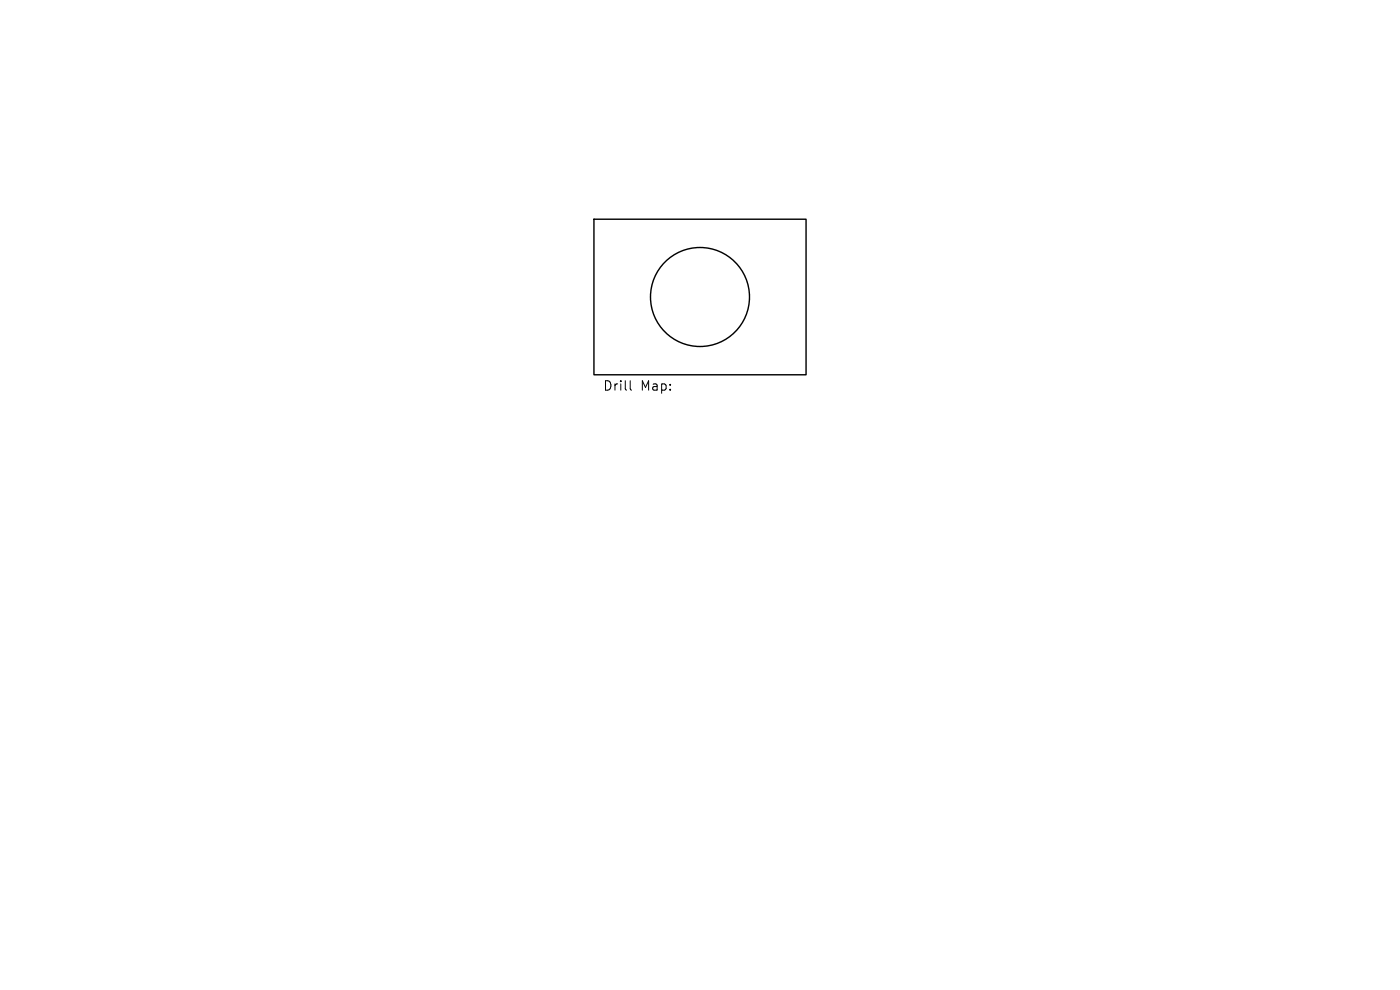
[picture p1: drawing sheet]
<svg xmlns="http://www.w3.org/2000/svg" width="297mm" height="210mm" viewBox="0 0 297 210" stroke-linecap="round" stroke-linejoin="round" font-family="sans-serif">
<defs><g id="words">
<g font-size="2.8">
<text x="127.9" y="83.2">Drill</text>
<text x="135.9" y="83.2">Map:</text>
</g>
</g></defs>
<g fill="none" stroke="#000" stroke-width=".3">
<path d="M126 46.5h45v33h-45z"/>
<circle cx="148.5" cy="63" r="10.5"/>
</g>
<path d="M133.7 80.8v1.7l.3 .3" fill="none" stroke="#000" stroke-width=".21"/>
<use href="#words"/>
</svg>
